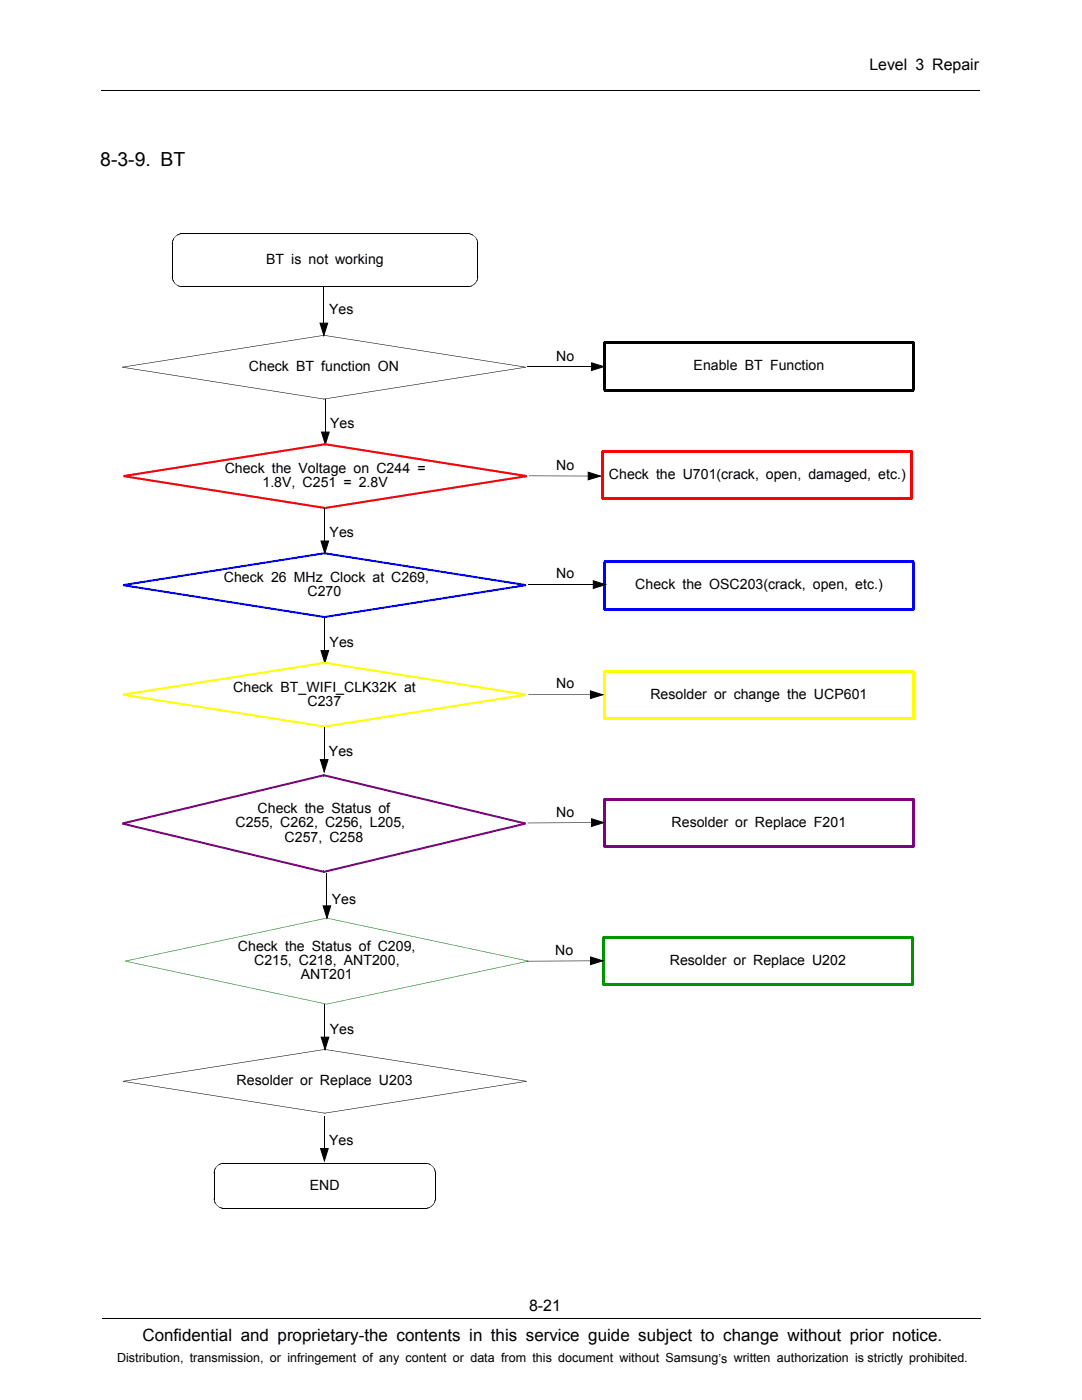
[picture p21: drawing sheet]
<svg xmlns="http://www.w3.org/2000/svg" width="216mm" height="279mm" viewBox="0 0 216 279" stroke-linecap="round" stroke-linejoin="round" font-family="sans-serif">
<defs><g id="words">
<text font-size="3.9" x="20" y="33.1">8-3-9. BT</text>
<text font-size="3.4" x="28.4" y="267.7">Confidential and proprietary-the contents in this service guide subject to change without prior notice.</text>
<g font-size="3.2">
<text x="173.5" y="14">Level 3 Repair</text>
<text x="105.6" y="261.6">8-21</text>
</g>
<g font-size="2.8">
<text x="53.1" y="52.7">BT is not working</text>
<text x="65.7" y="62.7">Yes</text>
<text x="111" y="71.9">No</text>
<text x="49.7" y="74">Check BT function ON</text>
<text x="138.4" y="73.9">Enable BT Function</text>
<text x="65.9" y="85.4">Yes</text>
<text x="44.8" y="94.4">Check the Voltage on C244 =</text>
<text x="111" y="93.7">No</text>
<text x="121.5" y="95.5">Check the U701(crack, open, damaged, etc.)</text>
<text x="52.4" y="97.2">1.8V, C251 = 2.8V</text>
<text x="65.8" y="107.2">Yes</text>
<text x="44.7" y="116.1">Check 26 MHz Clock at C269,</text>
<text x="61.4" y="119">C270</text>
<text x="111" y="115.4">No</text>
<text x="126.8" y="117.6">Check the OSC203(crack, open, etc.)</text>
<text x="65.8" y="129.1">Yes</text>
<text x="111" y="137.3">No</text>
<text x="46.5" y="138">Check BT_WIFI_CLK32K at</text>
<text x="61.4" y="140.8">C237</text>
<text x="129.8" y="139.5">Resolder or change the UCP601</text>
<text x="65.6" y="150.8">Yes</text>
<text x="47" y="165.1">C255, C262, C256, L205,</text>
<text x="51.4" y="162.3">Check the Status of</text>
<text x="56.8" y="168">C257, C258</text>
<text x="111" y="163">No</text>
<text x="134" y="165">Resolder or Replace F201</text>
<text x="66.2" y="180.5">Yes</text>
<text x="47.5" y="189.8">Check the Status of C209,</text>
<text x="110.8" y="190.6">No</text>
<text x="50.7" y="192.6">C215, C218, ANT200,</text>
<text x="60" y="195.4">ANT201</text>
<text x="133.6" y="192.6">Resolder or Replace U202</text>
<text x="65.8" y="206.4">Yes</text>
<text x="47.2" y="216.6">Resolder or Replace U203</text>
<text x="65.7" y="228.4">Yes</text>
<text x="61.8" y="237.4">END</text>
</g>
<text font-size="2.5" x="23.4" y="271.9">Distribution, transmission, or infringement of any content or data from this document without Samsung’s written authorization is strictly prohibited.</text>
</g></defs>
<g fill="none" stroke="#000" stroke-width=".2">
<path d="M20.2 18.1h175.3M34.4 48.5v6.8M36.2 46.6h57.2M36.3 57.2h57.2M64.6 57.2v7.3M95.3 48.5v6.8M63.9 64.5h1.5l-.8 2.5zM64.9 79.7v6.5M105.1 73.2h12.9M118 72.4l2.5 .8-2.5 .7zM64.2 86.2h1.5l-.8 2.5zM42.7 234v5.3"/>
<path d="M44.6 232.1h40.3M86.9 234v5.3M44.6 241.2h40.4M20.4 263h175.3"/>
</g>
<g fill="#000">
<path d="M34.3 55.2h.1zM34.3 48.6h.1zM34.4 55.5l.1 .1zM34.4 48.3l.1 .1zM36 46.6l.1 .1zM36.1 57.2l.1 .1zM36.3 46.6v.1zM36.4 57.2v.1zM36.4 46.6v.1zM93.4 46.6v.1zM93.4 57.2v.1zM93.4 46.6l.1 .1z"/>
<path d="M93.5 46.6v.1zM93.5 57.2l.1 .1zM93.6 46.6l.1 .1zM95.3 48.4l.1 .1zM95.3 55.4l.1 .1zM95.3 48.6h.1zM95.3 55.2h.1zM64.6 66.9v.1zM64.6 79.6v.1zM42.7 239.2h.1zM42.7 234.1h.1zM42.7 239.4l.1 .1z"/>
<path d="M42.7 233.8l.1 .1zM44.3 232.1l.1 .1zM44.7 232.1v.1zM84.9 232.1v.1zM84.9 232.1l.1 .1zM85.2 232.1v.1zM86.8 233.9l.1 .1zM86.8 239.4h.1zM86.8 234.1h.1zM86.8 239.2h.1zM44.4 241.1l.1 .1zM44.7 241.1v.1z"/>
<path d="M84.9 241.1v.1zM85.1 241.1l.1 .1z"/>
</g>
<g fill="#000">
<path d="M34.3 55.3h.1zM34.3 48.5l.1 .1zM34.3 55.4h.1zM34.3 48.5h.1zM34.3 55.3l.1 .1zM34.4 48.4v.1zM34.4 55.6h.1zM34.4 55.5h.1zM34.4 48.4h.1zM34.4 48.3h.1zM34.3 55.4l.2 .1zM34.4 48.2l.1 .1z"/>
<path d="M34.4 55.7l.1-.1zM34.4 48.2h.1zM34.4 48.1l.1 .1zM34.4 55.8l.1-.1zM34.4 48.1h.1zM34.4 55.7h.1zM34.4 48l.1 .1zM34.4 55.9l.1-.1zM34.4 48h.1zM34.4 55.8h.1zM34.5 47.9v.1zM34.5 56l.1-.1z"/>
<path d="M34.5 47.9h.1zM34.4 55.9h.2zM34.5 47.8l.1 .1zM34.5 56.1l.1-.1zM34.5 47.8h.1zM34.5 56h.1zM34.6 47.7v.1zM34.6 56.2l.1-.1zM34.6 47.7h.1zM34.5 56.1h.2zM34.6 47.6l.1 .1zM34.6 56.2h.1z"/>
<path d="M34.7 47.5v.2zM34.7 56.3h.1zM34.7 47.5l.1 .1zM34.6 56.2l.2 .1zM34.8 47.4v.2zM34.8 56.5v-.1zM34.8 47.4v.1zM34.7 56.3l.1 .1zM34.8 47.4h.1zM34.8 56.5h.1zM34.9 47.2v.2zM34.8 56.6l.1-.1z"/>
<path d="M34.8 47.3l.1 .1zM34.9 47.2l.1 .1zM34.9 56.6h.1zM34.9 47.2h.2zM35.1 47.1v.1zM35 56.6l.1 .1zM35.1 47.1h.1zM35.1 47l.1 .1zM35.1 56.7h.1zM35.1 47l.2 .1zM35.3 56.8l-.1 .1zM35.2 46.9l.1 .2z"/>
<path d="M35.2 56.7v.2zM35.2 46.9h.2zM35.4 56.9l-.1 .1zM35.3 46.9l.1 .1zM35.3 56.8v.2zM35.3 46.9h.2zM35.5 56.9l-.1 .1zM35.4 46.8l.1 .1zM35.4 56.9v.1zM35.4 46.8l.2 .1zM35.6 57l-.1 .1zM35.5 46.8l.1 .1z"/>
<path d="M35.5 56.9v.2zM35.5 46.8h.2zM35.7 57l-.1 .1zM35.6 46.7l.1 .1zM35.6 57v.1zM35.6 46.7l.2 .1zM35.7 46.7l.1 .1zM35.7 57v.2zM35.7 46.7l.2 .1zM35.8 57.1l-.1 .1zM35.8 46.7l.1 .1zM35.9 57.1v.1z"/>
<path d="M35.8 57.1l.1 .1zM35.9 46.7h.1zM36 57.1l-.1 .1zM35.9 46.6l.1 .1zM36 57.1v.1zM36 46.6v.1zM36.1 57.1v.2zM36.1 46.6v.1zM36 57.1l.1 .2zM36.1 46.6l.1 .1zM36.2 57.1v.2zM36.2 46.6v.1z"/>
<path d="M36.3 57.2v.1zM36.2 57.1l.1 .2zM93.4 57.2l.1 .1zM93.5 46.6v.1zM93.5 57.1v.2zM93.5 46.6l.1 .1zM93.6 46.6v.1zM93.6 57.1v.2zM93.7 46.6v.1zM93.7 57.1v.1zM93.7 46.6l.1 .1zM93.6 57.1l.1 .1z"/>
<path d="M93.8 46.6v.1zM93.8 57.1v.1zM93.8 46.6l.1 .2zM93.7 57.1l.1 .1zM93.9 46.7v.1zM93.9 57.1v.1zM93.8 57.1l.1 .1zM93.9 46.7l.1 .1zM93.9 57.1l.1 .1zM94 46.7v.1zM94 57.1v.1zM94.1 46.7l-.1 .1z"/>
<path d="M94 57l.1 .1zM94.1 46.7v.2zM94 57.1h.1zM94.2 46.8l-.1 .1zM94.1 57l.1 .1zM94.2 46.8v.1zM94 57l.2 .1zM94.3 46.8l-.1 .1zM94.2 56.9l.1 .1zM94.3 46.8v.2zM94.1 57h.2zM94.4 46.9l-.1 .1z"/>
<path d="M94.3 56.9l.1 .1zM94.4 46.9v.1zM94.2 57h.2zM94.5 46.9l-.1 .2zM94.4 56.8l.1 .1zM94.5 46.9v.2zM94.3 56.9h.2zM94.6 47l-.1 .1zM94.5 56.7l.1 .1zM94.6 47v.2zM94.4 56.8h.2zM94.7 47.1l-.1 .1z"/>
<path d="M94.6 56.7h.1zM94.7 47.1v.2zM94.5 56.7h.2zM94.7 47.3l.1-.1zM94.7 56.6v.1zM94.7 47.3h.2zM94.8 47.3l.1 .2zM94.8 56.5v.1zM94.8 56.5l.1 .1zM94.9 47.5l.1-.1zM94.9 56.4l.1 .1zM94.9 47.5h.1z"/>
<path d="M94.9 56.4v.2zM94.9 47.6l.1-.1zM94.9 56.3h.1zM94.9 47.6h.2zM95 56.3v.2zM95 47.7l.1-.1zM95 56.2h.1zM95 47.7h.2zM95 56.2v.1zM95.1 47.7h.1zM95.1 56.1l.1 .1zM95.1 47.7l.1 .1z"/>
<path d="M95.1 56.1v.1zM95.1 47.8h.1zM95.1 56l.1 .1zM95.1 47.8l.2 .1zM95.1 56l.1 .2zM95.1 47.9h.1zM95.1 55.9l.1 .1zM95.1 47.9l.2 .1zM95.1 55.9l.1 .2zM95.2 48h.1zM95.2 55.8l.1 .1zM95.2 48l.1 .1z"/>
<path d="M95.2 55.8v.2zM95.2 48.1h.1zM95.2 55.7l.1 .1zM95.2 48.1l.1 .1zM95.2 55.7l.1 .2zM95.2 48.2h.1zM95.2 55.6l.1 .1zM95.2 48.2l.2 .1zM95.2 55.6l.1 .2zM95.2 48.3h.2zM95.2 55.6h.2zM95.2 48.3l.2 .1z"/>
<path d="M95.3 48.4h.1zM95.3 48.5h.1zM95.3 55.4h.1zM95.3 55.5h.1zM95.3 55.5l.1 .1zM95.3 55.3h.1zM95.3 55.3l.1 .1zM24.5 73.2v.1zM24.5 73.2l40.1 6.4v.1l-40.1-6.4zM63.9 64.5h1.5l-.8 2.5zM24.5 73.2l40.1-6.3v.1l-40.1 6.3zM64.6 79.6l40.2-6.4v.1l-40.2 6.4z"/>
<path d="M104.8 73.2v.1zM64.6 66.9l40.2 6.3v.1l-40.2-6.3zM118 72.4l2.5 .8-2.5 .7zM64.2 86.2h1.5l-.8 2.5zM42.7 239.3l.1-.1zM42.7 234l.1 .1zM42.7 239.4l.1-.1zM42.7 234h.1zM42.7 239.3h.1zM42.7 233.9l.1 .1zM42.7 239.5h.1zM42.7 239.4h.1z"/>
<path d="M42.7 233.9h.1zM42.7 233.8h.1zM42.7 233.7l.1 .1zM42.7 239.6h.1zM42.7 233.7h.1zM42.7 239.5l.1 .1zM42.7 233.6l.1 .1zM42.7 239.7h.1zM42.7 233.6h.1zM42.7 239.6l.1 .1zM42.8 233.5v.1zM42.8 239.8h.1z"/>
<path d="M42.8 233.5h.1zM42.7 239.7l.2 .1zM42.8 233.4l.1 .1zM42.8 239.9h.1zM42.8 233.4h.1zM42.8 239.8l.1 .1zM42.8 233.3l.1 .1zM42.8 233.3h.1zM42.9 233.2v.1zM42.9 233.2h.1zM42.9 233.1l.1 .1zM43 233v.2z"/>
<path d="M43 233l.1 .1zM43.1 232.9v.2zM43.1 232.9l.1 .1zM43.1 232.9h.1zM43.2 232.7v.2zM43.2 232.8v.1zM43.2 232.7l.1 .1zM43.3 232.7h.1zM43.4 232.6v.1zM43.4 232.6h.1zM43.5 232.5v.1zM43.5 232.5l.1 .1z"/>
<path d="M43.6 232.5v.1zM43.6 232.5h.1zM43.7 232.4v.1zM43.7 232.4h.1zM43.8 232.3v.1zM43.8 232.3l.1 .1zM43.9 232.3v.1zM43.9 232.3h.1zM44 232.2v.1zM44 232.2l.1 .1zM44.1 232.2l.1 .1zM44.2 232.2v.1z"/>
<path d="M44.2 232.2l.1 .1zM44.3 232.2v.1zM44.3 232.2h.1zM44.3 232.1l.1 .1zM44.4 232.1l.1 .1zM44.5 232.1v.1zM44.5 232.1l.1 .1zM44.6 232.1v.1zM85 232.1v.1zM85.1 232.1l-.1 .1zM85.1 232.1v.1zM85.2 232.1l-.1 .1z"/>
<path d="M85.2 232.1v.1zM85.2 232.1l.1 .2zM85.3 232.2v.1zM85.3 232.2l.1 .1zM85.4 232.2v.1zM85.4 232.2l.1 .1zM85.5 232.2v.1zM85.5 232.2l.1 .1zM85.6 232.2v.1zM85.6 232.2l.1 .2zM85.7 232.3v.1zM85.7 232.3l.1 .1z"/>
<path d="M85.8 232.3v.1zM85.8 232.3l.1 .2zM85.9 232.4v.1zM86 232.5l-.1 .1zM86 232.5v.1zM86.1 232.5l-.1 .1zM86.1 232.5v.2zM86.2 232.6l-.1 .1zM86.2 232.6v.2zM86.2 232.8h.2zM86.4 232.8v.2zM86.4 233l.1-.1z"/>
<path d="M86.4 233h.2zM86.5 233.1l.1-.1zM86.5 233.1h.1zM86.5 233.2l.1-.1zM86.6 233.2h.1zM86.6 233.2l.1 .1zM86.6 233.3h.1zM86.6 233.3l.2 .1zM86.7 233.4h.1zM86.7 239.9h.1zM86.7 233.4l.1 .1zM86.7 239.9v.1z"/>
<path d="M86.7 233.5h.1zM86.7 239.8h.1zM86.7 233.5l.1 .1zM86.7 239.8l.1 .1zM86.7 233.6h.1zM86.7 239.7h.1zM86.7 233.6l.2 .1zM86.7 239.7l.1 .1zM86.8 233.7h.1zM86.8 239.6h.1zM86.8 233.7l.1 .1zM86.8 239.6v.1z"/>
<path d="M86.8 233.8h.1zM86.8 239.5h.1zM86.8 233.8l.1 .1zM86.8 239.5l.1 .1zM86.8 233.9h.1zM86.8 234h.1zM86.8 239.3l.1 .1zM86.8 239.4h.1zM86.8 239.4l.1 .1zM86.8 239.2l.1 .1zM86.8 239.2l.1 .2zM42.8 240h.1z"/>
<path d="M42.8 239.9l.1 .1zM42.9 240.1h.1zM42.8 240l.2 .1zM42.9 240.2l.1-.1zM43 240.3l.1-.1zM42.9 240.2h.2zM43.1 240.4l.1-.1zM43 240.3h.2zM43.1 240.4h.1zM43.2 240.5v-.1zM43.2 240.5h.1zM43.4 240.6v.1z"/>
<path d="M43.3 240.5l.1 .2zM43.4 240.7h.1zM43.6 240.7v.2zM43.5 240.7l.1 .2zM43.7 240.8v.1zM43.6 240.7l.1 .2zM43.8 240.9v.1zM43.7 240.8l.1 .2zM43.9 240.9v.1zM43.8 240.9l.1 .1zM44 241v.1zM43.9 240.9l.1 .2z"/>
<path d="M44.1 241l-.1 .1zM44.2 241v.1zM44.1 241l.1 .1zM44.3 241v.2zM44.2 241l.1 .2zM44.4 241.1l-.1 .1zM44.4 241.1v.1zM44.5 241.1v.1zM44.6 241.1v.1zM44.5 241.1l.1 .1zM85 241.1v.1zM85 241.1l.1 .1z"/>
<path d="M85.1 241.1l.1 .1zM85.2 241.1v.1zM85.3 241v.2zM85.2 241.1l.1 .1zM85.4 241v.1zM85.3 241l.1 .1zM85.4 241l.1 .1zM85.5 241v.1zM85.6 241v.1zM85.5 241l.1 .1zM85.7 240.9v.1zM85.6 241h.1z"/>
<path d="M85.8 240.9v.1zM85.7 240.9l.1 .1zM85.8 240.8l.1 .1zM85.7 240.9h.2zM85.9 240.7l.1 .2zM85.8 240.8l.2 .1zM86 240.7l.1 .1zM85.9 240.8h.2zM86.1 240.6l.1 .1zM86 240.7h.2zM86.2 240.5v.2zM86.3 240.4v.2z"/>
<path d="M86.3 240.4l.1 .1zM86.4 240.3l.1 .1zM86.4 240.3v.2zM86.5 240.2l.1 .1zM86.5 240.2v.2zM86.5 240.1l.1 .1zM86.5 240.1l.1 .2zM86.6 240.1h.1zM86.6 240v.2zM86.6 240h.1zM86.6 240l.1 .1z"/>
<path d="M120.4 68.2v.2h.4v.2h-.2v-.4z" fill-rule="evenodd"/>
<path d="M120.6 77.6h.2v.3h-.4v.1h.2z" fill-rule="evenodd"/>
<path d="M182.1 68.4h.4v-.2h-.2v.4h-.2z" fill-rule="evenodd"/>
<path d="M182.1 77.6h.2v.4h.2v-.1h-.4z" fill-rule="evenodd"/>
</g>
<path d="M120.6 77.8h61.7M182.3 68.4v9.5M182.3 68.4h-61.7v9.5" fill="none" stroke="#000" stroke-width=".4"/>
<g fill="#f00">
<path d="M64.8 88.5l.1 .4z"/>
<path d="M24.7 94.8v.4z"/>
<path d="M64.9 101.2v.4z"/>
<path d="M105.1 94.8v.4z"/>
<path d="M24.7 94.8l40.1-6.3 .1 .4-40.2 6.3z"/>
<path d="M24.7 94.8l40.2 6.4-.1 .4-40.1-6.4z"/>
<path d="M64.9 101.2l40.2-6.4v.4l-40.2 6.4z"/>
<path d="M64.9 88.5l40.2 6.3v.4l-40.2-6.3z"/>
<path d="M181.7 90h.4v-.2h-.2v.4h-.2z" fill-rule="evenodd"/>
<path d="M181.7 99.3h.2v.4h.2v-.2h-.4z" fill-rule="evenodd"/>
<path d="M120.3 99.3h.2v.2h-.4v.2h.2z" fill-rule="evenodd"/>
<path d="M120.1 89.8v.2h.4v.2h-.2v-.4z" fill-rule="evenodd"/>
</g>
<path d="M120.3 90h61.6v9.5h-61.6z" fill="none" stroke="#f00" stroke-width=".4"/>
<path d="M105.6 95h11.8M117.4 94.2l2.4 .8-2.4 .8zM64.1 108h1.5l-.8 2.4zM64.8 101.4v6.6" fill="none" stroke="#000" stroke-width=".2"/>
<path d="M117.4 94.2l2.4 .8-2.4 .8zM64.1 108h1.5l-.8 2.4z" fill="#000"/>
<g fill="#00f">
<path d="M64.7 110.2l.1 .4z"/>
<path d="M24.5 116.6v.4z"/>
<path d="M64.7 122.9l.1 .4z"/>
<path d="M104.9 116.6l.1 .4z"/>
<path d="M24.5 116.6l40.2-6.4 .1 .4-40.2 6.4z"/>
<path d="M24.6 116.6l40.2 6.3-.1 .4-40.2-6.3z"/>
<path d="M64.7 122.9l40.2-6.3 .1 .4-40.2 6.3z"/>
<path d="M64.8 110.2l40.2 6.4-.1 .4-40.2-6.4z"/>
<path d="M182.1 112.1h.4v-.2h-.2v.4h-.2z" fill-rule="evenodd"/>
<path d="M182.1 121.4h.2v.4h.2v-.2h-.4z" fill-rule="evenodd"/>
<path d="M120.6 121.4h.2v.2h-.4v.2h.2z" fill-rule="evenodd"/>
<path d="M120.4 111.9v.2h.4v.2h-.2v-.4z" fill-rule="evenodd"/>
</g>
<path d="M182.3 112.1v9.5M182.3 112.1h-61.7v9.5h61.7" fill="none" stroke="#00f" stroke-width=".4"/>
<path d="M105.4 116.7h13M118.4 115.9l2.4 .8-2.4 .7zM64.1 129.8h1.5l-.8 2.5zM64.8 123.3v6.5" fill="none" stroke="#000" stroke-width=".2"/>
<path d="M118.4 115.9l2.4 .8-2.4 .7zM64.1 129.8h1.5l-.8 2.5z" fill="#000"/>
<g fill="#ff0">
<path d="M64.7 132.1l.1 .4z"/>
<path d="M24.5 138.4v.5z"/>
<path d="M64.7 144.8l.1 .4z"/>
<path d="M104.9 138.5l.1 .4z"/>
<path d="M24.5 138.4l40.2-6.3 .1 .4-40.2 6.3z"/>
<path d="M24.6 138.5l40.2 6.3-.1 .4-40.2-6.3z"/>
<path d="M64.7 144.8l40.2-6.3 .1 .4-40.2 6.3z"/>
<path d="M64.8 132.1l40.2 6.3-.1 .4-40.2-6.3z"/>
<path d="M182.1 134h.4v-.2h-.2v.4h-.2z" fill-rule="evenodd"/>
<path d="M182.1 143.3h.2v.4h.2v-.2h-.4z" fill-rule="evenodd"/>
<path d="M120.6 143.3h.2v.2h-.4v.2h.2z" fill-rule="evenodd"/>
<path d="M120.4 133.8v.2h.4v.2h-.2v-.4z" fill-rule="evenodd"/>
</g>
<path d="M182.3 134v9.5M182.3 134h-61.7v9.5h61.7" fill="none" stroke="#ff0" stroke-width=".4"/>
<path d="M105.4 138.6h12.4M117.8 137.9l2.5 .8-2.5 .7zM63.9 151.6h1.5l-.7 2.5zM64.7 145v6.6" fill="none" stroke="#000" stroke-width=".2"/>
<path d="M117.8 137.9l2.5 .8-2.5 .7zM63.9 151.6h1.5l-.7 2.5z" fill="#000"/>
<g fill="#800080">
<path d="M64.6 154.5l.1 .4z"/>
<path d="M64.6 173.8l.1 .4z"/>
</g>
<g fill="#800080">
<path d="M24.4 164.1v.5z"/>
<path d="M104.8 164.2l.1 .4z"/>
<path d="M24.4 164.1l40.2-9.6 .1 .4-40.2 9.6z"/>
<path d="M24.5 164.2l40.2 9.6-.1 .4-40.2-9.6z"/>
<path d="M64.6 173.8l40.2-9.6 .1 .4-40.2 9.6z"/>
<path d="M64.7 154.5l40.2 9.6-.1 .4-40.2-9.6z"/>
<path d="M182.1 159.4h.4v-.1h-.2v.4h-.2z" fill-rule="evenodd"/>
<path d="M182.1 168.7h.2v.4h.2v-.2h-.4z" fill-rule="evenodd"/>
<path d="M120.6 168.7h.2v.2h-.4v.2h.2z" fill-rule="evenodd"/>
<path d="M120.4 159.3v.1h.4v.3h-.2v-.4z" fill-rule="evenodd"/>
</g>
<path d="M120.6 159.5h61.7M120.6 159.4v9.5h61.7M182.3 159.4v9.5" fill="none" stroke="#800080" stroke-width=".4"/>
<path d="M65.2 174.2v6.6M105.3 164.2h12.7M118 163.4l2.5 .8-2.5 .7zM64.5 180.8h1.5l-.8 2.4zM64.1 207h1.5l-.7 2.4zM64.8 200.4v6.6M64 229.2h1.5l-.8 2.5zM64.7 222.6v6.6" fill="none" stroke="#000" stroke-width=".2"/>
<path d="M118 163.4l2.5 .8-2.5 .7zM64.5 180.8h1.5l-.8 2.4zM24.6 215.7v.2zM24.6 215.8l40.2 6.3v.1l-40.2-6.3zM24.6 215.7l40.2-6.3v.1l-40.2 6.3zM64.1 207h1.5l-.7 2.4zM105 215.7v.2zM64.8 209.4l40.2 6.3v.1l-40.2-6.3zM64 229.2h1.5l-.8 2.5zM64.8 222.1l40.2-6.3v.1l-40.2 6.3z" fill="#000"/>
<path d="M64.8 209.4v.1zM64.8 222.1v.1z" fill="#000"/>
<g fill="#009300">
<path d="M65.2 183.2v.1z"/>
<path d="M25 191.7v.2z"/>
<path d="M65.2 200.3v.1z"/>
<path d="M105.4 191.7v.2z"/>
<path d="M25 191.7l40.2-8.5v.1l-40.2 8.6z"/>
<path d="M25 191.8l40.2 8.5v.1l-40.2-8.5z"/>
<path d="M65.2 200.3l40.2-8.5v.1l-40.2 8.5z"/>
<path d="M65.2 183.2l40.2 8.5v.2l-40.2-8.6z"/>
<path d="M181.9 187h.4v-.1h-.2v.4h-.2z" fill-rule="evenodd"/>
<path d="M181.9 196.3h.2v.4h.2v-.2h-.4z" fill-rule="evenodd"/>
<path d="M120.4 196.3h.2v.2h-.4v.2h.2z" fill-rule="evenodd"/>
<path d="M120.2 186.9v.1h.4v.3h-.2v-.4z" fill-rule="evenodd"/>
</g>
<path d="M120.4 187.1l61.7-.1v9.5h-61.7M120.4 187v9.5" fill="none" stroke="#009300" stroke-width=".4"/>
<path d="M105.1 191.8h12.7M117.8 191l2.5 .7-2.5 .8z" fill="none" stroke="#000" stroke-width=".2"/>
<path d="M117.8 191l2.5 .7-2.5 .8z" fill="#000"/>
<use href="#words"/>
</svg>
